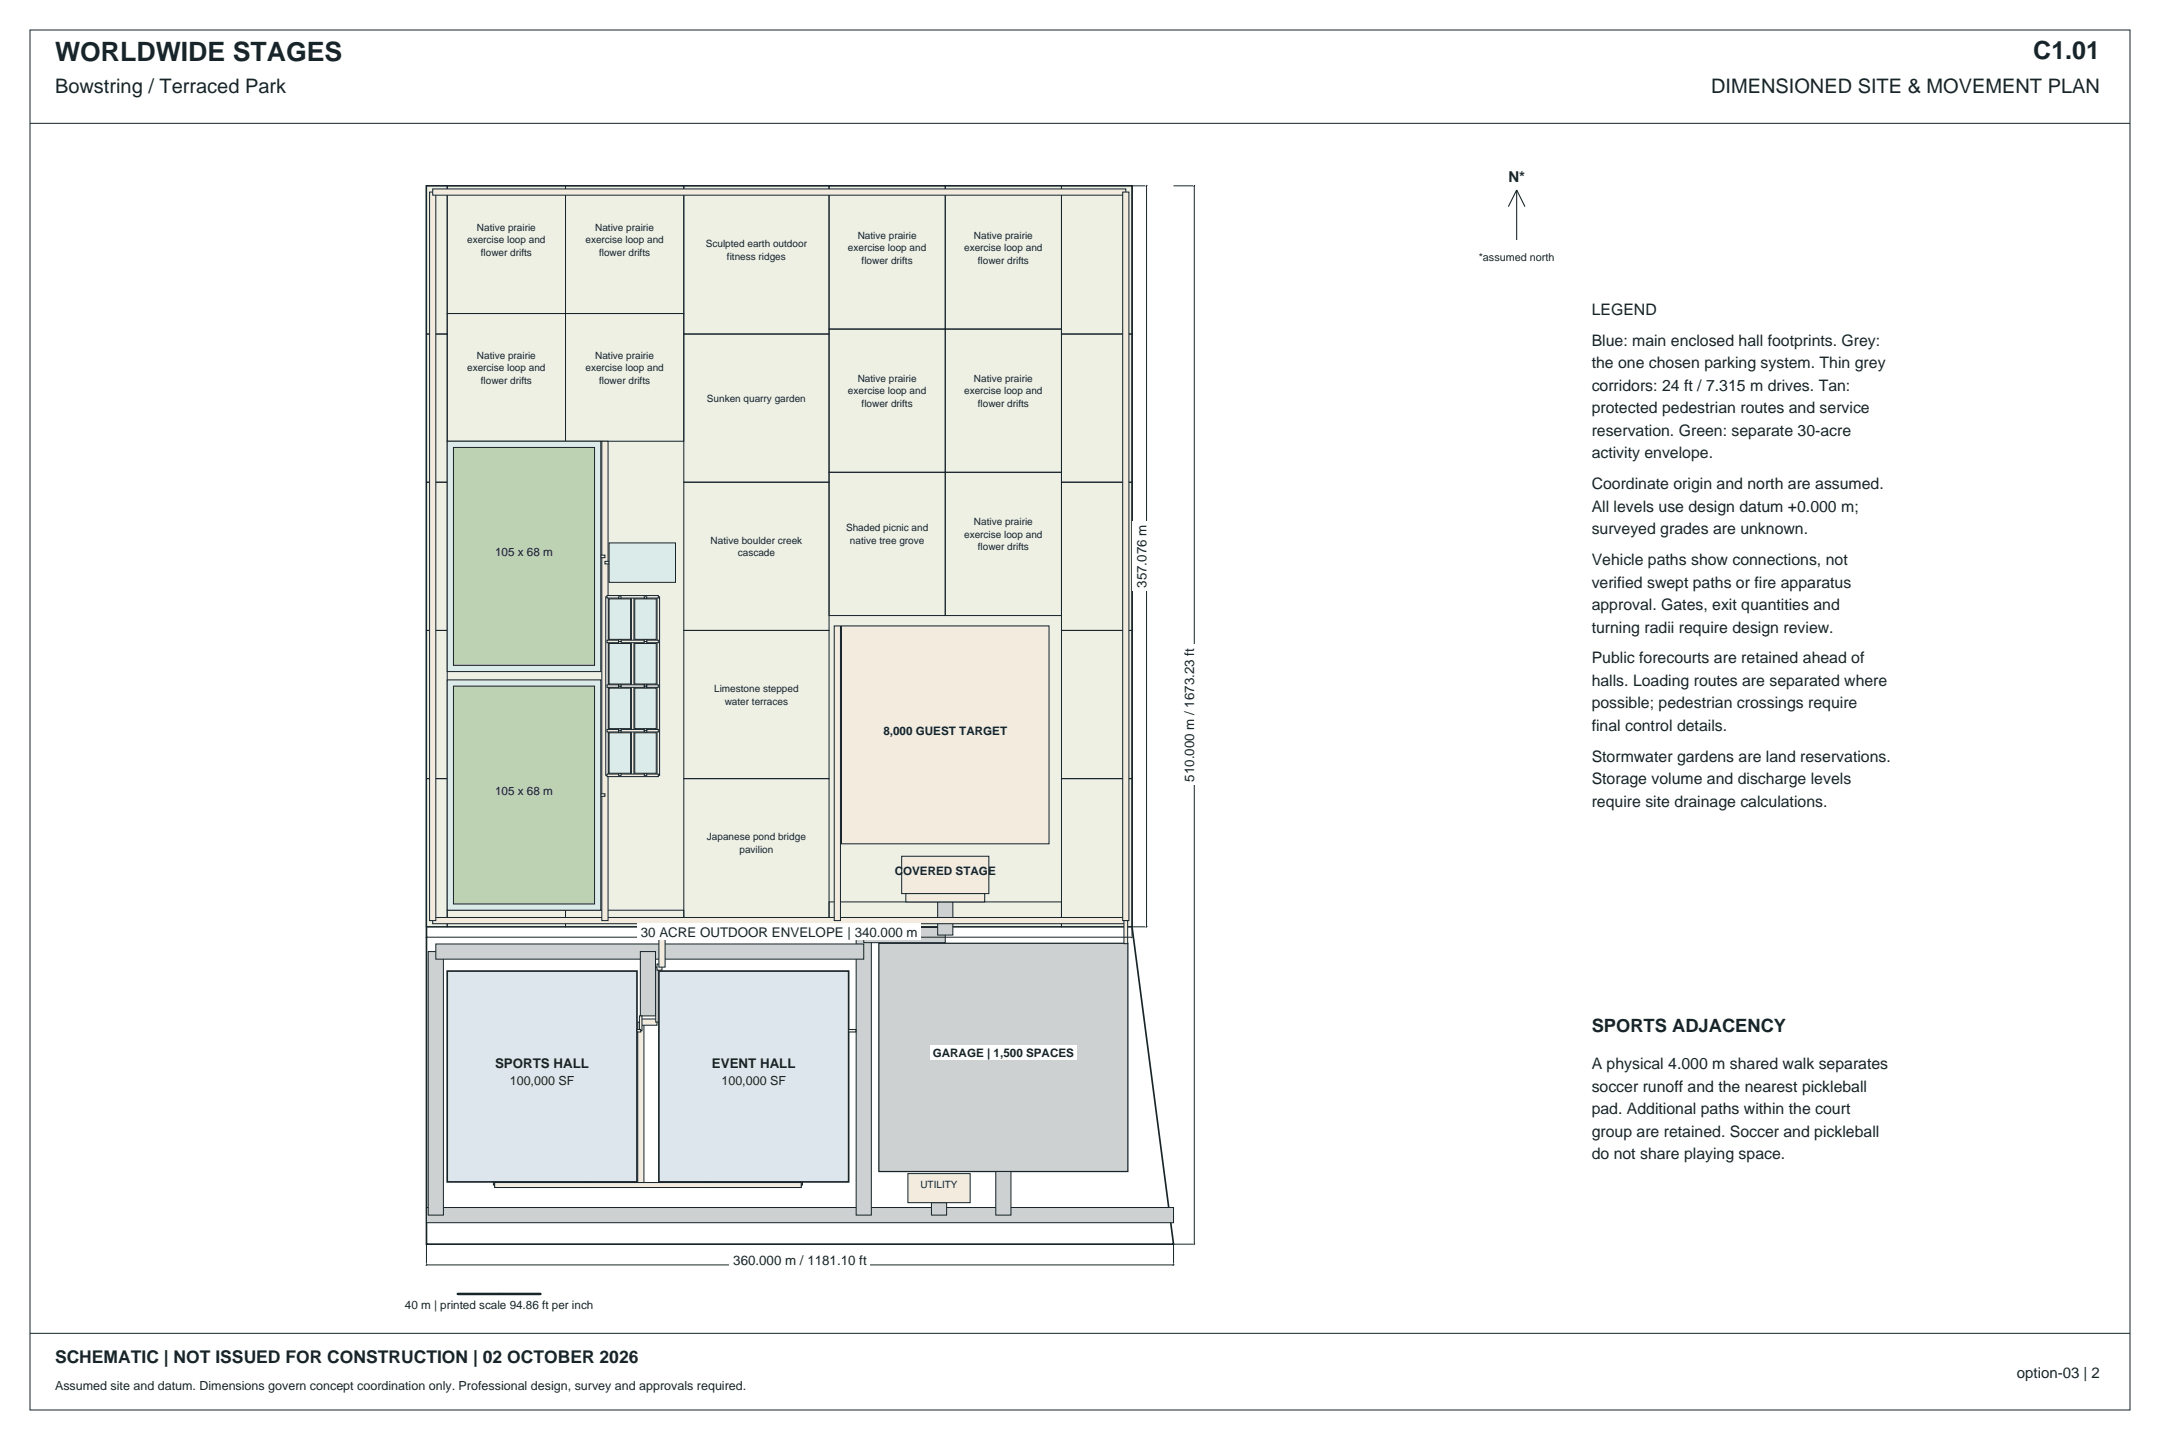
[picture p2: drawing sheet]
<svg xmlns="http://www.w3.org/2000/svg" width="914mm" height="610mm" viewBox="0 0 914 610" stroke-linecap="round" stroke-linejoin="round" font-family="sans-serif">
<defs><g id="words">
<text font-size="11.3" fill="#17242a" x="23.3" y="25.8">WORLDWIDE STAGES</text>
<text font-size="10.6" fill="#17242a" x="860.8" y="25">C1.01</text>
<g font-size="8.5" fill="#17242a">
<text x="23.3" y="39.2">Bowstring / Terraced Park</text>
<text x="724.3" y="39.2">DIMENSIONED SITE &amp; MOVEMENT PLAN</text>
</g>
<text font-size="7.8" fill="#17242a" x="673.8" y="436.7">SPORTS ADJACENCY</text>
<text font-size="7.4" fill="#17242a" x="23.3" y="577.1">SCHEMATIC | NOT ISSUED FOR CONSTRUCTION | 02 OCTOBER 2026</text>
<g font-size="6.7" fill="#17242a">
<text x="673.8" y="133.3">LEGEND</text>
<text x="673.8" y="146.4">Blue: main enclosed hall footprints. Grey:</text>
<text x="673.8" y="155.9">the one chosen parking system. Thin grey</text>
<text x="673.8" y="165.5">corridors: 24 ft / 7.315 m drives. Tan:</text>
<text x="673.8" y="175">protected pedestrian routes and service</text>
<text x="673.8" y="184.5">reservation. Green: separate 30-acre</text>
<text x="673.8" y="194">activity envelope.</text>
<text x="673.8" y="207.1">Coordinate origin and north are assumed.</text>
<text x="673.8" y="216.6">All levels use design datum +0.000 m;</text>
<text x="673.8" y="226.1">surveyed grades are unknown.</text>
<text x="673.8" y="239.2">Vehicle paths show connections, not</text>
<text x="673.8" y="248.7">verified swept paths or fire apparatus</text>
<text x="673.8" y="258.2">approval. Gates, exit quantities and</text>
<text x="673.8" y="267.8">turning radii require design review.</text>
<text x="673.8" y="280.8">Public forecourts are retained ahead of</text>
<text x="673.8" y="290.3">halls. Loading routes are separated where</text>
<text x="673.8" y="299.9">possible; pedestrian crossings require</text>
<text x="673.8" y="309.4">final control details.</text>
<text x="673.8" y="322.4">Stormwater gardens are land reservations.</text>
<text x="673.8" y="332">Storage volume and discharge levels</text>
<text x="673.8" y="341.5">require site drainage calculations.</text>
<text x="673.8" y="452.6">A physical 4.000 m shared walk separates</text>
<text x="673.8" y="462.1">soccer runoff and the nearest pickleball</text>
<text x="673.8" y="471.7">pad. Additional paths within the court</text>
<text x="673.8" y="481.2">group are retained. Soccer and pickleball</text>
<text x="673.8" y="490.7">do not share playing space.</text>
</g>
<g font-size="6.3" fill="#17242a">
<text x="638.5" y="76.9">N*</text>
<text x="853.8" y="583.5">option-03 | 2</text>
</g>
<g font-size="5.6" fill="#17242a">
<text x="485.4" y="248.8" transform="rotate(-90 485.4 248.8)">357.076 m</text>
<text x="505.6" y="330.9" transform="rotate(-90 505.6 330.9)">510.000 m / 1673.23 ft</text>
<text x="271.3" y="396.7">30 ACRE OUTDOOR ENVELOPE | 340.000 m</text>
<text x="209.6" y="452.2">SPORTS HALL</text>
<text x="301.4" y="452.2">EVENT HALL</text>
<text x="310.4" y="535.5">360.000 m / 1181.10 ft</text>
</g>
<g font-size="5.3" fill="#17242a">
<text x="215.8" y="459.2">100,000 SF</text>
<text x="305.4" y="459.2">100,000 SF</text>
<text x="23.3" y="588.4">Assumed site and datum. Dimensions govern concept coordination only. Professional design, survey and approvals required.</text>
</g>
<g font-size="4.9" fill="#17242a">
<text x="209.6" y="235.5">105 x 68 m</text>
<text x="374" y="311.1">8,000 GUEST TARGET</text>
<text x="209.6" y="336.6">105 x 68 m</text>
<text x="378.8" y="370.4">COVERED STAGE</text>
<text x="394.8" y="447.6">GARAGE | 1,500 SPACES</text>
<text x="171.4" y="554.1">40 m | printed scale 94.86 ft per inch</text>
</g>
<text font-size="4.6" fill="#17242a" x="626" y="110.4">*assumed north</text>
<g font-size="4.2" fill="#17242a">
<text x="201.9" y="97.8">Native prairie</text>
<text x="252" y="97.8">Native prairie</text>
<text x="363.1" y="101.1">Native prairie</text>
<text x="412.3" y="101.1">Native prairie</text>
<text x="197.8" y="103.1">exercise loop and</text>
<text x="247.8" y="103.1">exercise loop and</text>
<text x="298.8" y="104.8">Sculpted earth outdoor</text>
<text x="359" y="106.4">exercise loop and</text>
<text x="408.2" y="106.4">exercise loop and</text>
<text x="203.5" y="108.3">flower drifts</text>
<text x="253.6" y="108.3">flower drifts</text>
<text x="307.7" y="110">fitness ridges</text>
<text x="364.7" y="111.6">flower drifts</text>
<text x="413.9" y="111.6">flower drifts</text>
<text x="201.9" y="151.9">Native prairie</text>
<text x="252" y="151.9">Native prairie</text>
<text x="197.8" y="157.1">exercise loop and</text>
<text x="247.8" y="157.1">exercise loop and</text>
<text x="363.1" y="161.7">Native prairie</text>
<text x="412.3" y="161.7">Native prairie</text>
<text x="203.5" y="162.4">flower drifts</text>
<text x="253.6" y="162.4">flower drifts</text>
<text x="359" y="167">exercise loop and</text>
<text x="408.2" y="167">exercise loop and</text>
<text x="299.3" y="170.1">Sunken quarry garden</text>
<text x="364.7" y="172.3">flower drifts</text>
<text x="413.9" y="172.3">flower drifts</text>
<text x="358.1" y="225">Shaded picnic and</text>
<text x="408.2" y="227.6">exercise loop and</text>
<text x="412.3" y="222.4">Native prairie</text>
<text x="300.8" y="230.2">Native boulder creek</text>
<text x="359.8" y="230.3">native tree grove</text>
<text x="413.9" y="232.9">flower drifts</text>
<text x="312.3" y="235.5">cascade</text>
<text x="302.3" y="293">Limestone stepped</text>
<text x="306.8" y="298.2">water terraces</text>
<text x="299.3" y="355.7">Japanese pond bridge</text>
<text x="313" y="361">pavilion</text>
<text x="389.6" y="503">UTILITY</text>
</g>
</g></defs>
<path d="M12.7 12.7h889v584.2h-889zM12.7 52.2h889M12.7 564.4h889" fill="none" stroke="#17242a" stroke-width=".42"/>
<path d="M180.5 78.7h298.7v313.7l17.6 134.3h-316.3z" fill="none" stroke="#17242a" stroke-width=".71" stroke-linecap="butt"/>
<path d="M180.5 78.7h298.7v313.7h-298.7z" fill-rule="evenodd" fill="#edf0e3" stroke="#17242a" stroke-width=".53"/>
<g fill="none" stroke="#17242a" stroke-width=".42">
<path d="M180.5 78.7h8.8v62.7h-8.8zM189.3 78.7h50.1v54h-50.1zM239.4 78.7h50.1v54h-50.1zM289.5 78.7h61.5v62.7h-61.5zM351 78.7h49.2v60.6h-49.2zM400.2 78.7h49.2v60.6h-49.2zM449.4 78.7h29.8v62.7h-29.8zM189.3 132.7h50.1v54.1h-50.1zM239.4 132.7h50.1v54.1h-50.1zM351 139.3h49.2v60.6h-49.2zM400.2 139.3h49.2v60.6h-49.2zM180.5 141.4h8.8v62.7h-8.8z"/>
<path d="M289.5 141.4h61.5v62.7h-61.5zM449.4 141.4h29.8v62.7h-29.8zM351 199.9h49.2v60.7h-49.2zM400.2 199.9h49.2v60.7h-49.2zM180.5 204.1h8.8v62.8h-8.8zM289.5 204.1h61.5v62.8h-61.5zM449.4 204.1h29.8v62.8h-29.8zM180.5 266.9h8.8v62.7h-8.8zM289.5 266.9h61.5v62.7h-61.5zM449.4 266.9h29.8v62.7h-29.8zM180.5 329.6h8.8v62.8h-8.8zM289.5 329.6h61.5v62.8h-61.5z"/>
<path d="M449.4 329.6h29.8v62.8h-29.8zM189.3 385.3h50.1v7.1h-50.1zM239.4 385.3h50.1v7.1h-50.1zM351 381.8h49.2v10.6h-49.2zM400.2 381.8h49.2v10.6h-49.2z"/>
</g>
<g fill="#dde6ec" stroke="#17242a" stroke-width=".71" stroke-linecap="butt">
<path d="M189.3 411.1h80.4v89.2h-80.4z" fill-rule="evenodd"/>
<path d="M278.9 411.1h80.4v89.2h-80.4z" fill-rule="evenodd"/>
</g>
<path d="M372 399.3h105.5v96.7h-105.5z" fill-rule="evenodd" fill="#ced1d1" stroke="#17242a" stroke-width=".53"/>
<g fill="#ced1d1" stroke="#17242a" stroke-width=".42">
<path d="M180.5 511.2h316.3v6.4h-316.3z" fill-rule="evenodd"/>
<path d="M181.3 402.8h6.4v111.6h-6.4z" fill-rule="evenodd"/>
<path d="M362.4 395.8h6.5v118.6h-6.5z" fill-rule="evenodd"/>
<path d="M184.5 399.6h181.2v6.4h-181.2z" fill-rule="evenodd"/>
<path d="M271.1 402.8h6.4v27.3h-6.4z" fill-rule="evenodd"/>
<path d="M421.5 496h6.5v18.4h-6.5z" fill-rule="evenodd"/>
<path d="M365.7 392.6h34.5v6.5h-34.5z" fill-rule="evenodd"/>
<path d="M396.9 381.8h6.5v14h-6.5z" fill-rule="evenodd"/>
<path d="M394.3 509.1h6.4v5.3h-6.4z" fill-rule="evenodd"/>
</g>
<g fill="#f3ebdd" stroke="#17242a" stroke-width=".42">
<path d="M209.4 500.6h61.9v2.1h-61.9z" fill-rule="evenodd"/>
<path d="M270 432.7h2.6v69h-2.6z" fill-rule="evenodd"/>
<path d="M271.3 431.4h6.8v2.6h-6.8z" fill-rule="evenodd"/>
<path d="M277.6 409.4h1.1v23.3h-1.1z" fill-rule="evenodd"/>
<path d="M278.1 408.1h2.1v2.6h-2.1z" fill-rule="evenodd"/>
<path d="M278.9 389.7h2.7v19.7h-2.7z" fill-rule="evenodd"/>
<path d="M208.9 500.3h1v1.4h-1z" fill-rule="evenodd"/>
<path d="M249 500.3h1.1v1.4h-1.1z" fill-rule="evenodd"/>
<path d="M209.4 500.6h40.2v2.1h-40.2z" fill-rule="evenodd"/>
<path d="M270.7 430.1h1.1v6.2h-1.1z" fill-rule="evenodd"/>
<path d="M269.7 435.8h1.5v1.1h-1.5z" fill-rule="evenodd"/>
<path d="M298.5 500.3h1v1.4h-1z" fill-rule="evenodd"/>
<path d="M338.6 500.3h1.1v1.4h-1.1z" fill-rule="evenodd"/>
<path d="M299 500.6h40.2v2.1h-40.2z" fill-rule="evenodd"/>
<path d="M359.3 435.8h3v1.1h-3z" fill-rule="evenodd"/>
<path d="M183.2 388.4h293.4v2.6h-293.4z" fill-rule="evenodd"/>
<path d="M181.9 81.3h2.6v308.4h-2.6z" fill-rule="evenodd"/>
<path d="M183.2 80h293.4v2.6h-293.4z" fill-rule="evenodd"/>
<path d="M475.3 81.3h2.6v308.4h-2.6z" fill-rule="evenodd"/>
<path d="M254.8 186.8h2.6v202.9h-2.6z" fill-rule="evenodd"/>
<path d="M256.4 252.7h1.1v75.5h-1.1z" fill-rule="evenodd"/>
<path d="M267.3 252.7h1.1v75.5h-1.1z" fill-rule="evenodd"/>
<path d="M278.2 252.7h1v75.5h-1z" fill-rule="evenodd"/>
<path d="M257 327.7h21.7v1.1h-21.7z" fill-rule="evenodd"/>
<path d="M257 308.8h21.7v1.1h-21.7z" fill-rule="evenodd"/>
<path d="M257 289.9h21.7v1.1h-21.7z" fill-rule="evenodd"/>
<path d="M257 271h21.7v1.1h-21.7z" fill-rule="evenodd"/>
<path d="M257 252.1h21.7v1.1h-21.7z" fill-rule="evenodd"/>
<path d="M261.9 327.3h1v.9h-1z" fill-rule="evenodd"/>
<path d="M261.9 309.3h1v.9h-1z" fill-rule="evenodd"/>
<path d="M272.7 327.3h1.1v.9h-1.1z" fill-rule="evenodd"/>
<path d="M272.7 309.3h1.1v.9h-1.1z" fill-rule="evenodd"/>
<path d="M261.9 308.5h1v.8h-1z" fill-rule="evenodd"/>
<path d="M261.9 290.4h1v.9h-1z" fill-rule="evenodd"/>
<path d="M272.7 308.5h1.1v.8h-1.1z" fill-rule="evenodd"/>
<path d="M272.7 290.4h1.1v.9h-1.1z" fill-rule="evenodd"/>
<path d="M261.9 289.6h1v.8h-1z" fill-rule="evenodd"/>
<path d="M261.9 271.5h1v.9h-1z" fill-rule="evenodd"/>
<path d="M272.7 289.6h1.1v.8h-1.1z" fill-rule="evenodd"/>
<path d="M272.7 271.5h1.1v.9h-1.1z" fill-rule="evenodd"/>
<path d="M261.9 270.7h1v.8h-1z" fill-rule="evenodd"/>
<path d="M261.9 252.7h1v.8h-1z" fill-rule="evenodd"/>
<path d="M272.7 270.7h1.1v.8h-1.1z" fill-rule="evenodd"/>
<path d="M272.7 252.7h1.1v.8h-1.1z" fill-rule="evenodd"/>
<path d="M254.3 336h1.8v1.1h-1.8z" fill-rule="evenodd"/>
<path d="M254.3 235h1.8v1.1h-1.8z" fill-rule="evenodd"/>
<path d="M256.1 237.6h1.7v1.1h-1.7z" fill-rule="evenodd"/>
<path d="M353.2 265h2.6v124.7h-2.6z" fill-rule="evenodd"/>
<path d="M475.8 389.7h1.6v9.8h-1.6z" fill-rule="evenodd"/>
<path d="M209.4 500.6h129.8v2.1h-129.8z" fill-rule="evenodd"/>
</g>
<g fill="#dbebe9" stroke="#17242a" stroke-width=".42">
<path d="M189.3 287.8h65v97.5h-65z" fill-rule="evenodd"/>
<path d="M189.3 186.8h65v97.5h-65z" fill-rule="evenodd"/>
<path d="M257.8 310.2h9.1v17.1h-9.1z" fill-rule="evenodd"/>
<path d="M268.7 310.2h9.1v17.1h-9.1z" fill-rule="evenodd"/>
<path d="M257.8 291.3h9.1v17.2h-9.1z" fill-rule="evenodd"/>
<path d="M268.7 291.3h9.1v17.2h-9.1z" fill-rule="evenodd"/>
<path d="M257.8 272.4h9.1v17.2h-9.1z" fill-rule="evenodd"/>
<path d="M268.7 272.4h9.1v17.2h-9.1z" fill-rule="evenodd"/>
<path d="M257.8 253.5h9.1v17.2h-9.1z" fill-rule="evenodd"/>
<path d="M268.7 253.5h9.1v17.2h-9.1z" fill-rule="evenodd"/>
<path d="M257.8 229.8h28.2v16.7h-28.2z" fill-rule="evenodd"/>
</g>
<g fill="#bcd2b2" stroke="#17242a" stroke-width=".42">
<path d="M192 290.5h59.7v92.2h-59.7z" fill-rule="evenodd"/>
<path d="M192 189.4h59.7v92.3h-59.7z" fill-rule="evenodd"/>
</g>
<g fill="#f3ebdd" stroke="#17242a" stroke-width=".42">
<path d="M356.2 265h87.9v92.2h-87.9z" fill-rule="evenodd"/>
<path d="M381.7 362.5h36.9v15.8h-36.9z" fill-rule="evenodd"/>
<path d="M383.5 378.3h33.4v3.5h-33.4z" fill-rule="evenodd"/>
<path d="M384.3 496.8h26.4v12.3h-26.4z" fill-rule="evenodd"/>
</g>
<path d="M393.8 442.3h61.9v6.4h-61.9z" fill-rule="evenodd" fill="#fff"/>
<path d="M180.5 526.7v8.3M180.5 535.5h316.3M496.8 526.7v8.3" fill="none" stroke="#17242a" stroke-width=".42"/>
<path d="M180.8 535.2l-.6 .6M497.1 535.2l-.6 .6" fill="none" stroke="#17242a" stroke-width=".46"/>
<path d="M309 529.5h59.3v7h-59.3z" fill-rule="evenodd" fill="#fff"/>
<path d="M496.8 78.7h8.3M505.6 78.7v448M496.8 526.7h8.3" fill="none" stroke="#17242a" stroke-width=".42"/>
<path d="M505.9 78.4l-.6 .6M505.9 526.4l-.6 .6" fill="none" stroke="#17242a" stroke-width=".46"/>
<path d="M499.6 273h7v59.3h-7z" fill-rule="evenodd" fill="#fff"/>
<path d="M642.1 80.4v21.2M642.1 80.4l-3.6 7.1M642.1 80.4l3.5 7.1M180.8 396.4l-.6 .7M479.5 396.4l-.6 .7" fill="none" stroke="#17242a" stroke-width=".46"/>
<path d="M180.5 392.4v3.8M180.5 396.7h298.7M479.2 392.4v3.8" fill="none" stroke="#17242a" stroke-width=".42"/>
<path d="M269.9 390.8h120v7h-120z" fill-rule="evenodd" fill="#fff"/>
<path d="M479.2 78.7h5.6M485.4 78.7v313.7M479.2 392.4h5.6" fill="none" stroke="#17242a" stroke-width=".42"/>
<path d="M485.7 78.4l-.6 .6M485.7 392l-.6 .7" fill="none" stroke="#17242a" stroke-width=".46"/>
<path d="M479.4 220.8h7v29.5h-7z" fill-rule="evenodd" fill="#fff"/>
<path d="M193.7 547.8h35.2" fill="none" stroke="#17242a" stroke-width="1.1" stroke-linecap="butt"/>
<path d="M193.7 547.3v.9M211.3 547.3v.9M228.9 547.3v.9" fill="none" stroke="#17242a" stroke-width=".71" stroke-linecap="butt"/>
<use href="#words"/>
</svg>
